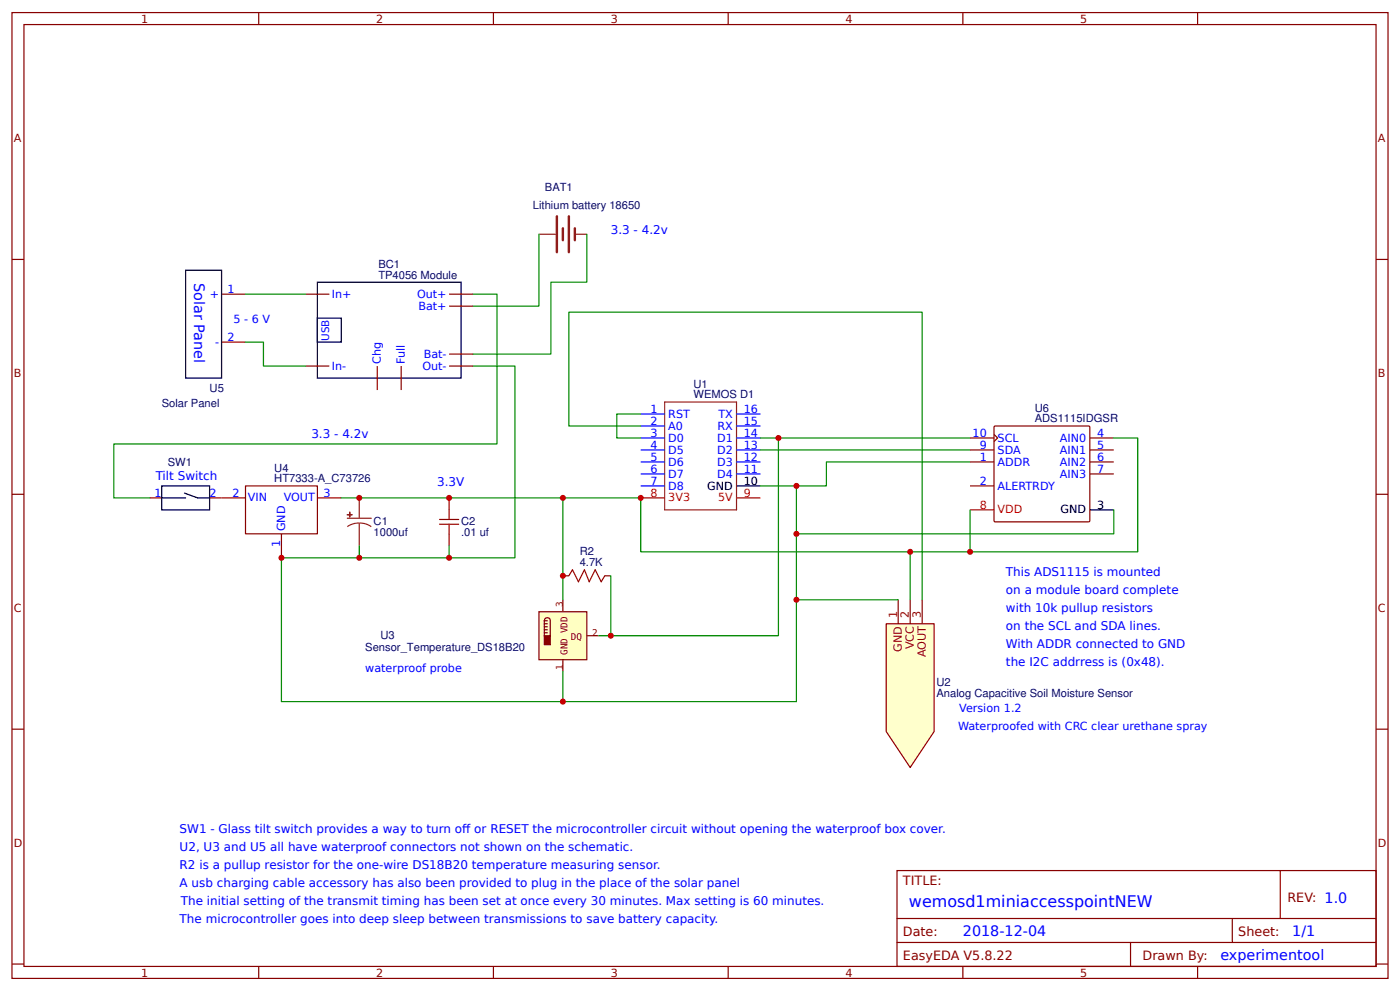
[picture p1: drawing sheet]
<svg xmlns="http://www.w3.org/2000/svg" width="309mm" height="219mm" viewBox="0 0 309 219" stroke-linecap="round" stroke-linejoin="round" font-family="sans-serif">
<defs><g id="words">
<text font-size="3.5" fill="#00f" x="200.8" y="200.2">wemosd1miniaccesspointNEW</text>
<g font-size="3.2" fill="#00f">
<text x="42.9" y="62.5" transform="rotate(90 42.9 62.5)">Solar Panel</text>
<text x="212.7" y="206.8">2018-12-04</text>
<text x="285.5" y="206.8">1/1</text>
<text x="269.6" y="212.1">experimentool</text>
</g>
<g font-size="2.8" fill="#800">
<text x="199.5" y="195.4">TITLE:</text>
<text x="284.4" y="199.1">REV: 1.0</text>
<text x="199.5" y="206.8">Date:</text>
<text x="273.6" y="206.8">Sheet:</text>
<text x="199.5" y="212.1">EasyEDA V5.8.22</text>
<text x="252.4" y="212.1">Drawn By:</text>
</g>
<g font-size="2.6" fill="#00f">
<text x="134.9" y="51.7">3.3 - 4.2v</text>
<text x="68.8" y="96.7">3.3 - 4.2v</text>
<text x="34.4" y="106">Tilt Switch</text>
<text x="96.6" y="107.3">3.3V</text>
<text x="222.2" y="127.1">This ADS1115 is mounted</text>
<text x="222.2" y="131.1">on a module board complete</text>
<text x="222.2" y="135.1">with 10k pullup resistors</text>
<text x="222.2" y="139">on the SCL and SDA lines.</text>
<text x="222.2" y="143">With ADDR connected to GND</text>
<text x="222.2" y="147">the I2C addrress is (0x48).</text>
<text x="39.7" y="184">SW1 - Glass tilt switch provides a way to turn of or RESET the microcontroller circuit without opening the waterproof box cover.</text>
<text x="102.1" y="184">f</text>
<text x="39.7" y="188">U2, U3 and U5 all have waterproof connectors not shown on the schematic.</text>
<text x="39.7" y="192">R2 is a pullup resistor for the one-wire DS18B20 temperature measuring sensor.</text>
<text x="39.7" y="195.9">A usb charging cable accessory has also been provided to plug in the place of the solar panel</text>
<text x="39.7" y="203.9">The microcontroller goes into deep sleep between transmissions to save battery capacity.</text>
<text x="40" y="199.9">The initial setting of the transmit timing has been set at once every 30 minutes. Max setting is 60 minutes.</text>
</g>
<g font-size="2.5" fill="#800">
<text x="31.2" y="5">1</text>
<text x="83.1" y="5">2</text>
<text x="134.9" y="5">3</text>
<text x="186.8" y="5">4</text>
<text x="238.7" y="5">5</text>
<text x="3" y="31.4">A</text>
<text x="304.4" y="31.4">A</text>
<text x="3" y="83.2">B</text>
<text x="304.4" y="83.2">B</text>
<text x="3" y="135.1">C</text>
<text x="304.4" y="135.1">C</text>
<text x="3" y="186.9">D</text>
<text x="304.4" y="186.9">D</text>
<text x="31.2" y="215.6">1</text>
<text x="83.1" y="215.6">2</text>
<text x="134.9" y="215.6">3</text>
<text x="186.8" y="215.6">4</text>
<text x="238.7" y="215.6">5</text>
</g>
<g font-size="2.5" fill="#000080">
<text x="117.7" y="46.2">Lithium battery 18650</text>
<text x="120.4" y="42.2">BAT1</text>
<text x="83.6" y="59.1">BC1</text>
<text x="83.6" y="61.5">TP4056 Module</text>
<text x="35.7" y="89.8">Solar Panel</text>
<text x="46.3" y="86.7">U5</text>
<text x="153.2" y="88">WEMOS D1</text>
<text x="153.2" y="85.6">U1</text>
<text x="228.6" y="93.3">ADS1115IDGSR</text>
<text x="228.6" y="90.9">U6</text>
<text x="37" y="102.8">SW1</text>
<text x="60.6" y="106.5">HT7333-A_C73726</text>
<text x="60.6" y="104.1">U4</text>
<text x="82.5" y="118.4">1000uf</text>
<text x="82.5" y="116">C1</text>
<text x="101.9" y="118.4">.01 uf</text>
<text x="101.9" y="116">C2</text>
<text x="128.1" y="125">4.7K</text>
<text x="128.1" y="122.6">R2</text>
<text x="80.7" y="143.8">Sensor_Temperature_DS18B20</text>
<text x="84.1" y="141.2">U3</text>
<text x="206.9" y="153.9">Analog Capacitive Soil Moisture Sensor</text>
<text x="206.9" y="151.5">U2</text>
</g>
<g font-size="2.5" fill="#00f">
<text x="46.3" y="65.7">+</text>
<text x="50.3" y="64.7">1</text>
<text x="73.3" y="65.7">In+</text>
<text x="92.1" y="65.7">Out+</text>
<text x="51.6" y="71.3">5 - 6 V</text>
<text x="92.4" y="68.4">Bat+</text>
<text x="47.5" y="76.3">-</text>
<text x="50.3" y="75.3">2</text>
<text x="73.3" y="81.6">In-</text>
<text x="84.1" y="80.3" transform="rotate(-90 84.1 80.3)">Chg</text>
<text x="89.4" y="80.3" transform="rotate(-90 89.4 80.3)">Full</text>
<text x="93.3" y="81.6">Out-</text>
<text x="93.6" y="79">Bat-</text>
<text x="143.7" y="93.8">2</text>
<text x="143.7" y="91.1">1</text>
<text x="147.6" y="94.9">A0</text>
<text x="147.6" y="92.2">RST</text>
<text x="158.5" y="94.9">RX</text>
<text x="158.7" y="92.2">TX</text>
<text x="164.3" y="93.8">15</text>
<text x="164.3" y="91.1">16</text>
<text x="143.7" y="96.4">3</text>
<text x="143.7" y="101.7">5</text>
<text x="143.7" y="99.1">4</text>
<text x="147.6" y="97.5">D0</text>
<text x="147.6" y="100.1">D5</text>
<text x="158.5" y="100.1">D2</text>
<text x="158.5" y="97.5">D1</text>
<text x="164.3" y="101.7">12</text>
<text x="164.3" y="99.1">13</text>
<text x="164.3" y="96.4">14</text>
<text x="214.9" y="96.4">10</text>
<text x="216.4" y="101.7">1</text>
<text x="216.4" y="99.1">9</text>
<text x="220.4" y="100.1">SDA</text>
<text x="220.4" y="97.5">SCL</text>
<text x="234.1" y="97.5">AIN0</text>
<text x="234.1" y="100.1">AIN1</text>
<text x="242.4" y="96.4">4</text>
<text x="242.4" y="99.1">5</text>
<text x="242.4" y="101.7">6</text>
<text x="143.7" y="107">7</text>
<text x="143.7" y="104.4">6</text>
<text x="147.6" y="105.4">D7</text>
<text x="147.6" y="102.8">D6</text>
<text x="158.5" y="105.4">D4</text>
<text x="158.5" y="102.8">D3</text>
<text x="164.3" y="104.4">11</text>
<text x="216.4" y="107">2</text>
<text x="220.4" y="102.8">ADDR</text>
<text x="234.1" y="102.8">AIN2</text>
<text x="234.1" y="105.4">AIN3</text>
<text x="242.4" y="104.4">7</text>
<text x="34.1" y="109.7">1</text>
<text x="46.3" y="109.7">2</text>
<text x="51.3" y="109.7">2</text>
<text x="54.8" y="110.7">VIN</text>
<text x="62.7" y="110.7">VOUT</text>
<text x="71.4" y="109.7">3</text>
<text x="147.6" y="108.1">D8</text>
<text x="220.4" y="108.1">ALERTRDY</text>
<text x="63" y="117.3" transform="rotate(-90 63 117.3)">GND</text>
<text x="61.9" y="120.8" transform="rotate(-90 61.9 120.8)">1</text>
<text x="80.7" y="148.3">waterproof probe</text>
<text x="211.7" y="161.3">Waterproofed with CRC clear urethane spray</text>
<text x="211.9" y="157.3">Version 1.2</text>
</g>
<g font-size="2.5">
<text x="164.3" y="107">10</text>
<text x="156.3" y="108.1">GND</text>
<text x="234.3" y="113.4">GND</text>
<text x="242.4" y="112.3">3</text>
</g>
<g font-size="2.5" fill="#f00">
<text x="143.7" y="109.7">8</text>
<text x="147.6" y="110.7">3V3</text>
<text x="158.7" y="110.7">5V</text>
<text x="164.3" y="109.7">9</text>
<text x="216.4" y="112.3">8</text>
<text x="220.4" y="113.4">VDD</text>
</g>
<g font-size="2.5" fill="#900">
<text x="198.2" y="136.4" transform="rotate(-90 198.2 136.4)">1</text>
<text x="200.8" y="136.4" transform="rotate(-90 200.8 136.4)">2</text>
<text x="203.5" y="136.4" transform="rotate(-90 203.5 136.4)">3</text>
<text x="199.2" y="143.9" transform="rotate(-90 199.2 143.9)">GND</text>
<text x="201.9" y="143.4" transform="rotate(-90 201.9 143.4)">VCC</text>
<text x="204.5" y="145.2" transform="rotate(-90 204.5 145.2)">AOUT</text>
</g>
<text font-size="2.3" fill="#00f" x="72.7" y="75.3" transform="rotate(-90 72.7 75.3)">USB</text>
<g font-size="2" fill="#840000">
<text x="124.3" y="133.9" transform="rotate(-90 124.3 133.9)">3</text>
<text x="126.1" y="141.4">DQ</text>
<text x="130.8" y="140.3">2</text>
<text x="124.3" y="148" transform="rotate(-90 124.3 148)">1</text>
<text x="125.3" y="144.6" transform="rotate(-90 125.3 144.6)">GND VDD</text>
</g>
</g></defs>
<g fill="none" stroke="#800" stroke-width=".26">
<path d="M2.6 2.8h304.1v213.2h-304.1zM5.3 5.4h298.7v208h-298.7zM57.1 2.8v2.6M109 2.8v2.6M160.9 2.8v2.6M212.7 2.8v2.6M264.6 2.8v2.6M2.6 57.3h2.7M304 57.3h2.7M2.6 109.1h2.7M304 109.1h2.7M2.6 161h2.7"/>
<path d="M304 161h2.7M198.2 192.2h105.8v21.2h-105.8zM282.8 192.2v10.6M2.6 212.9h2.7M57.1 213.4v2.6M109 213.4v2.6M160.9 213.4v2.6M198.2 202.8h105.8M198.2 208.1h105.8M212.7 213.4v2.6M249.8 208.1v5.3M264.6 213.4v2.6"/>
<path d="M272.3 202.8v5.3M304 212.9h2.7"/>
</g>
<path d="M146.8 88.8h15.9v23.8h-15.9z" fill="none" stroke="#8d2323" stroke-width=".26"/>
<path d="M141.6 109.9h5.2M162.7 109.9h5.3" fill="none" stroke="#f00" stroke-width=".26"/>
<g fill="none" stroke="#00f" stroke-width=".26">
<path d="M141.6 96.7h5.2M141.6 94.1h5.2M141.6 91.4h5.2M141.6 99.4h5.2M162.7 96.7h5.3M162.7 94.1h5.3M162.7 91.4h5.3M162.7 99.4h5.3M141.6 107.3h5.2M141.6 104.6h5.2M141.6 102h5.2M162.7 104.6h5.3"/>
<path d="M162.7 102h5.3"/>
</g>
<path d="M162.7 107.3h5.3" fill="none" stroke="#000" stroke-width=".26"/>
<path d="M195.8 137.7h10.6v23.8l-5.3 8-5.3-8z" fill="#ffc" stroke="#900" stroke-width=".26"/>
<path d="M198.4 132.4v5.3M201.1 132.4v5.3M203.7 132.4v5.3" fill="none" stroke="#900" stroke-width=".26"/>
<circle cx="120.9" cy="143" r="1.33" fill="#840000" stroke="#840000" stroke-width=".26"/>
<path d="M119.1 135.1h10.5v10.6h-10.5z" fill="#ffffc2" stroke="#840000" stroke-width=".26"/>
<path d="M120.3 140.4h1.3v1.9h-1.3z" fill="#840000" stroke="#840000" stroke-width=".26"/>
<path d="M120.3 137.1a.66 .66 0 0 1 .6-.7 .66 .66 0 0 1 .7 .7v3.3M120.3 139.7h.6M120.3 139h.6M120.3 138.4h.6M120.3 137.7h.6M120.3 137.1v3.3M120.3 137.1h.6M124.4 132.4v2.7M124.4 145.7v2.6M129.6 140.4h2.7" fill="none" stroke="#840000" stroke-width=".26"/>
<g fill="none" stroke="#080" stroke-width=".26">
<path d="M119.1 51.7v15.9h-14.6M129.6 51.7v10.6h-7.9v15.9h-17.2M54.2 75.5h4v5.3h9.3M54.2 65h13.3M104.5 65h5.3v33h-84.7v11.9h8M104.5 80.8h9.3v42.4h-51.6v31.7h62.2M141.6 94.1h-15.9v-25.2h78v63.5M141.6 91.4h-5.3v5.3h5.3M168 96.7h4v43.7h-39.7M168 99.4h46.3M172 96.7h42.3M246.1 96.7h5.3v25.1h-37.1"/>
<path d="M75.4 109.9h49M168 107.3h7.9v47.6h-51.5v-6.6M214.3 102h-31.7v5.3h-6.7M214.3 112.6v9.2h-13.2M246.1 112.6v5.3h-70.2M79.4 120.5v2.7M99.2 120.5v2.7M124.4 132.4v-22.5h17.2v11.9h59.5v10.6M134.9 127.1v13.3M175.9 132.4h22.5"/>
</g>
<path d="M97.1 115.8h4.2M97.1 114.7h4.2M99.2 112.6v2.1M99.2 115.8v2.1M125.7 127.1l.8-1.3 1.3 2.7 1.3-2.7 1.1 2.7 1.3-2.7 1.3 2.7 .8-1.4" fill="none" stroke="#a00000" stroke-width=".26"/>
<g fill="none" stroke="#800" stroke-width=".26">
<path d="M48.9 65h5.3M48.9 75.5h5.3M67.5 65h5.3M99.2 65h5.3M99.2 78.2h5.3M99.2 67.6h5.3M67.5 80.8h5.3M83.3 80.8v5.3M88.6 80.8v5.3M99.2 80.8h5.3M214.3 96.7h5.3M214.3 99.4h5.3"/>
<path d="M219.6 95.9l.8 .8-.8 .8M219.7 94.1h20.8l.2 .1 .1 20.8-.2 .2h-20.7l-.3-.1v-20.8zM240.8 96.7h5.3M240.8 99.4h5.3M33.1 109.9h2.6M46.3 109.9h7.9M54.2 107.3h15.9v10.6h-15.9zM62.2 117.9v5.3M70.1 109.9h5.3M99.2 109.9v2.7M99.2 117.9v2.6M214.3 102h5.3"/>
<path d="M214.3 107.3h5.3M240.8 102h5.3M240.8 104.6h5.3M124.4 127.1h1.3M133.6 127.1h1.3"/>
</g>
<path d="M41 59.7h7.9v23.8h-7.9zM70.1 62.3h31.8v21.2h-31.8zM70.1 70.2h5.3v5.3h-5.3zM35.7 107.3h10.6v5.3h-10.6zM35.7 109.9h5.3M40.7 108.9l3 1h2.6M240.8 112.6h5.3" fill="none" stroke="#000" stroke-width=".26"/>
<path d="M123 47.8v7.9M124.4 50.4v2.6M125.7 47.8v7.9M127 50.4v2.6" fill="none" stroke="#8d2323" stroke-width=".53"/>
<path d="M119.1 51.7h3.7M127 51.7h2.6M76.7 114.4h5.3M79.4 115.5l1.4 .2 1.2 .6M79.4 115.5l-1.4 .2-1.3 .6M79.4 109.9v4.5M79.4 115.5v5" fill="none" stroke="#8d2323" stroke-width=".26"/>
<g fill="#8d2323" stroke="#8d2323" stroke-width=".26">
<path d="M76.7 113.6l1.1 .1z"/>
<path d="M77.3 113.1v1.1z"/>
</g>
<path d="M214.3 112.6h5.3" fill="none" stroke="#f00" stroke-width=".26"/>
<g fill="#c00">
<circle cx="201.1" cy="121.8" r=".66"/>
<circle cx="175.9" cy="107.3" r=".66"/>
<circle cx="172" cy="96.7" r=".66"/>
<circle cx="99.2" cy="109.9" r=".66"/>
<circle cx="175.9" cy="132.4" r=".66"/>
<circle cx="141.6" cy="109.9" r=".66"/>
<circle cx="124.4" cy="127.1" r=".66"/>
<circle cx="134.9" cy="140.4" r=".66"/>
<circle cx="124.4" cy="109.9" r=".66"/>
<circle cx="124.4" cy="154.9" r=".66"/>
<circle cx="62.2" cy="123.2" r=".66"/>
<circle cx="79.4" cy="109.9" r=".66"/>
<circle cx="79.4" cy="123.2" r=".66"/>
<circle cx="99.2" cy="123.2" r=".66"/>
<circle cx="175.9" cy="117.9" r=".66"/>
<circle cx="214.3" cy="121.8" r=".66"/>
</g>
<use href="#words"/>
</svg>
